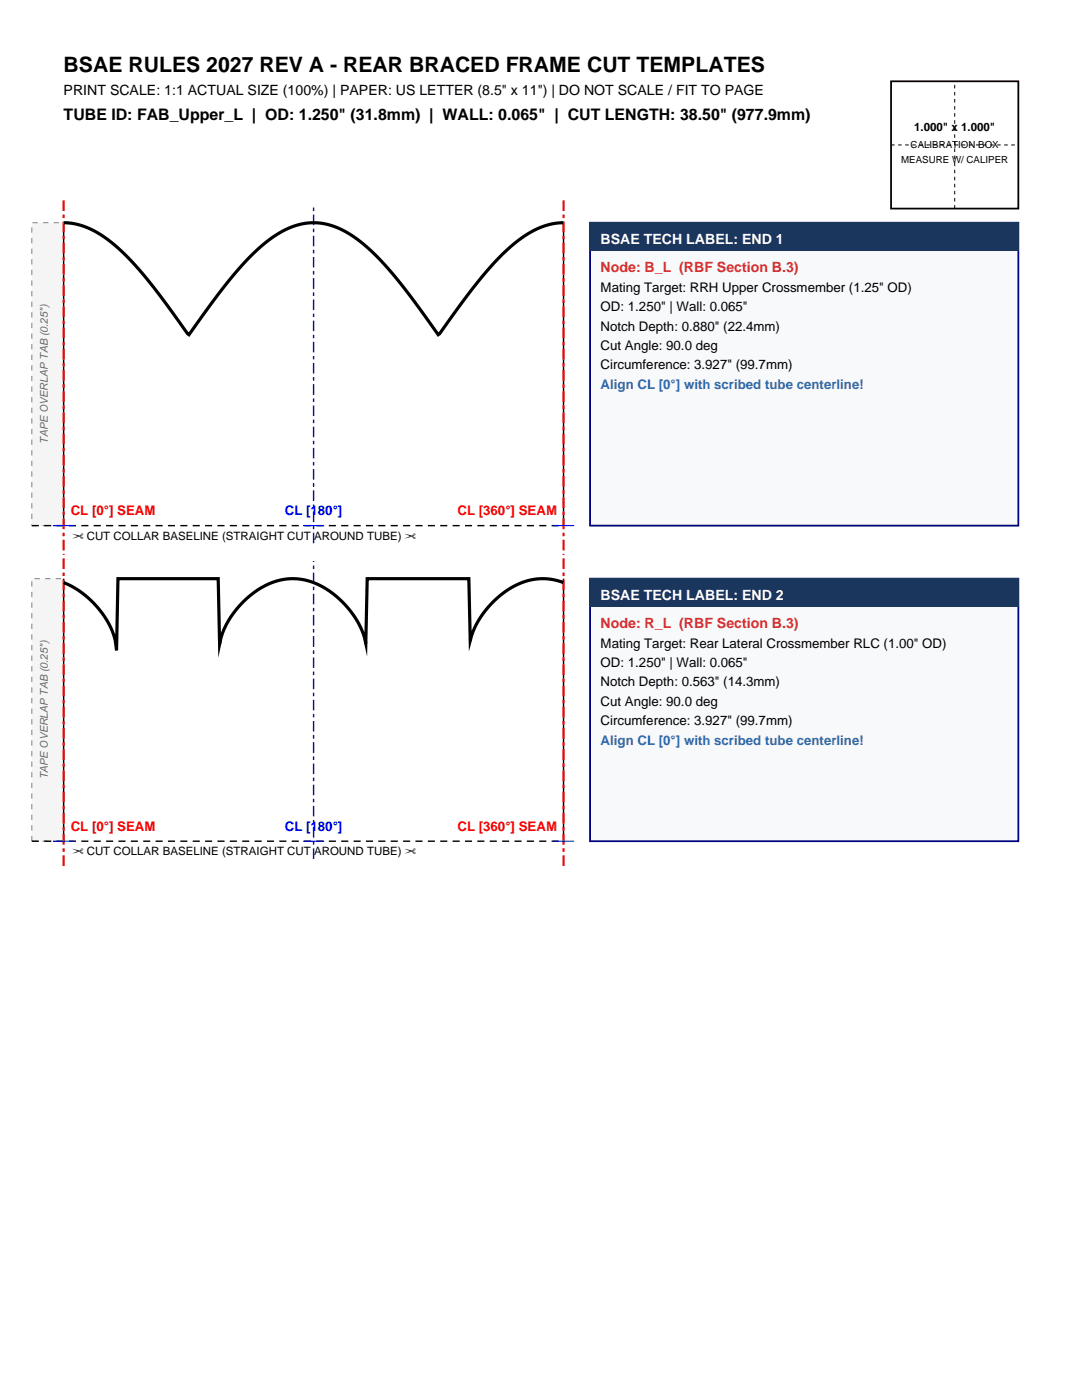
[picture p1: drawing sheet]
<svg xmlns="http://www.w3.org/2000/svg" width="216mm" height="279mm" viewBox="0 0 216 279" stroke-linecap="round" stroke-linejoin="round" font-family="sans-serif">
<defs><g id="words">
<text font-size="4.2" x="12.7" y="14.5">BSAE RULES 2027 REV A - REAR BRACED FRAME CUT TEMPLATES</text>
<text font-size="3.2" x="12.7" y="24">TUBE ID: FAB_Upper_L | OD: 1.250&quot; (31.8mm) | WALL: 0.065&quot; | CUT LENGTH: 38.50&quot; (977.9mm)</text>
<text font-size="2.8" x="12.7" y="19.1">PRINT SCALE: 1:1 ACTUAL SIZE (100%) | PAPER: US LETTER (8.5&quot; x 11&quot;) | DO NOT SCALE / FIT TO PAGE</text>
<g font-size="2.8" fill="#fff">
<text x="119.9" y="48.7">BSAE TECH LABEL: END 1</text>
<text x="119.9" y="119.7">BSAE TECH LABEL: END 2</text>
</g>
<g font-size="2.8" fill="#c53030">
<text x="119.9" y="54.3">Node: B_L (RBF Section B.3)</text>
<text x="119.9" y="125.4">Node: R_L (RBF Section B.3)</text>
</g>
<g font-size="2.6">
<text x="119.9" y="58.2">Mating Target: RRH Upper Crossmember (1.25&quot; OD)</text>
<text x="119.9" y="62.1">OD: 1.250&quot; | Wall: 0.065&quot;</text>
<text x="119.9" y="66">Notch Depth: 0.880&quot; (22.4mm)</text>
<text x="119.9" y="69.8">Cut Angle: 90.0 deg</text>
<text x="119.9" y="73.7">Circumference: 3.927&quot; (99.7mm)</text>
<text x="119.9" y="129.2">Mating Target: Rear Lateral Crossmember RLC (1.00&quot; OD)</text>
<text x="119.9" y="133.1">OD: 1.250&quot; | Wall: 0.065&quot;</text>
<text x="119.9" y="137">Notch Depth: 0.563&quot; (14.3mm)</text>
<text x="119.9" y="140.9">Cut Angle: 90.0 deg</text>
<text x="119.9" y="144.8">Circumference: 3.927&quot; (99.7mm)</text>
</g>
<g font-size="2.6" fill="#2b6cb0">
<text x="119.9" y="77.6">Align CL [0°] with scribed tube centerline!</text>
<text x="119.9" y="148.6">Align CL [0°] with scribed tube centerline!</text>
</g>
<g font-size="2.6" fill="#f00">
<text x="14.1" y="102.8">CL [0°] SEAM</text>
<text x="91.3" y="102.8">CL [360°] SEAM</text>
<text x="14.1" y="165.8">CL [0°] SEAM</text>
<text x="91.3" y="165.8">CL [360°] SEAM</text>
</g>
<g font-size="2.6" fill="#00f">
<text x="56.8" y="102.8">CL [180°]</text>
<text x="56.8" y="165.8">CL [180°]</text>
</g>
<g font-size="2.3">
<text x="182.4" y="26.1">1.000&quot; x 1.000&quot;</text>
<text x="14.5" y="107.7">✂ CUT COLLAR BASELINE (STRAIGHT CUT AROUND TUBE) ✂</text>
<text x="14.5" y="170.7">✂ CUT COLLAR BASELINE (STRAIGHT CUT AROUND TUBE) ✂</text>
</g>
<g font-size="2.1" fill="#696969">
<text x="9.5" y="88.5" transform="rotate(-90 9.5 88.5)">TAPE OVERLAP TAB (0.25&quot;)</text>
<text x="9.5" y="155.5" transform="rotate(-90 9.5 155.5)">TAPE OVERLAP TAB (0.25&quot;)</text>
</g>
<g font-size="1.9">
<text x="181.7" y="29.6">CALIBRATION BOX</text>
<text x="179.8" y="32.5">MEASURE W/ CALIPER</text>
</g>
</g></defs>
<path d="M177.8 16.2h25.4v25.4h-25.4z" fill="none" stroke="#000" stroke-width=".35"/>
<path d="M177.8 28.9h25.4M190.5 41.6v-25.4" fill="none" stroke="#000" stroke-width=".2" stroke-dasharray=".7 .7" stroke-linecap="butt"/>
<path d="M6.3 44.4h6.4v60.5h-6.4z" fill-rule="evenodd" fill="#f5f5f5" stroke="#808080" stroke-width=".2" stroke-dasharray="1.1 1.1" stroke-linecap="butt"/>
<path d="M6.3 104.9h106.1" fill="none" stroke="#000" stroke-width=".28" stroke-dasharray="1.4 1.1" stroke-linecap="butt"/>
<path d="M12.7 44.4v60.5M112.4 44.4v60.5" fill="none" stroke="#000" stroke-width=".28"/>
<path d="M12.7 109.8v-70.3M112.4 109.8v-70.3" fill="none" stroke="#f00" stroke-width=".42" stroke-dasharray="2.1 .7 .7 .7" stroke-linecap="butt"/>
<path d="M62.6 108.4v-67.5" fill="none" stroke="#00f" stroke-width=".28" stroke-dasharray="2.1 .7 .7 .7" stroke-linecap="butt"/>
<path d="M10.6 104.9h4.2M60.5 104.9h4.2M110.3 104.9h4.3" fill="none" stroke="#00f" stroke-width=".21"/>
<path d="M12.7 44.4a16.3 16.3 0 0 1 10.6 4.8l2.7 2.7 3.1 3.5 3.6 4.6 4.7 6.6 .3 .2 4.7-6.6 3.4-4.3 3-3.5 2.8-2.8a16.9 16.9 0 0 1 10.8-5.1 16 16 0 0 1 10.6 4.6l3 3 3.1 3.5 3.6 4.6 4.7 6.6 .3-.2 4.7-6.6 3.4-4.3 3-3.5 2.8-2.7a16.6 16.6 0 0 1 10.8-5.1" fill="none" stroke="#000" stroke-width=".63" stroke-linecap="butt"/>
<path d="M117.7 44.4h85.5v60.5h-85.5z" fill-rule="evenodd" fill="#f8f9fa" stroke="#000080" stroke-width=".35"/>
<path d="M117.7 44.4h85.5v5.7h-85.5z" fill-rule="evenodd" fill="#1a365d"/>
<path d="M6.3 115.5h6.4v52.4h-6.4z" fill-rule="evenodd" fill="#f5f5f5" stroke="#808080" stroke-width=".2" stroke-dasharray="1.1 1.1" stroke-linecap="butt"/>
<path d="M6.3 167.9h106.1" fill="none" stroke="#000" stroke-width=".28" stroke-dasharray="1.4 1.1" stroke-linecap="butt"/>
<path d="M12.7 115.5v52.4M112.4 115.5v52.4" fill="none" stroke="#000" stroke-width=".28"/>
<path d="M12.7 172.8v-62.3M112.4 172.8v-62.3" fill="none" stroke="#f00" stroke-width=".42" stroke-dasharray="2.1 .7 .7 .7" stroke-linecap="butt"/>
<path d="M62.6 171.4v-59.4" fill="none" stroke="#00f" stroke-width=".28" stroke-dasharray="2.1 .7 .7 .7" stroke-linecap="butt"/>
<path d="M10.6 167.9h4.2M60.5 167.9h4.2M110.3 167.9h4.3" fill="none" stroke="#00f" stroke-width=".21"/>
<path d="M12.7 116.3a17.9 17.9 0 0 1 10.3 11.4l.3 2.1 .2-14.3h20l.3 13.1a17.5 17.5 0 0 1 6.4-10 12.4 12.4 0 0 1 16.7 .2 17.5 17.5 0 0 1 6.1 9.6l.3-12.9h20.3l.2 12.3a17.7 17.7 0 0 1 11.1-11.8 11.3 11.3 0 0 1 7.5 .3" fill="none" stroke="#000" stroke-width=".63" stroke-linecap="butt"/>
<path d="M117.7 115.5h85.5v52.4h-85.5z" fill-rule="evenodd" fill="#f8f9fa" stroke="#000080" stroke-width=".35"/>
<path d="M117.7 115.5h85.5v5.6h-85.5z" fill-rule="evenodd" fill="#1a365d"/>
<use href="#words"/>
</svg>
